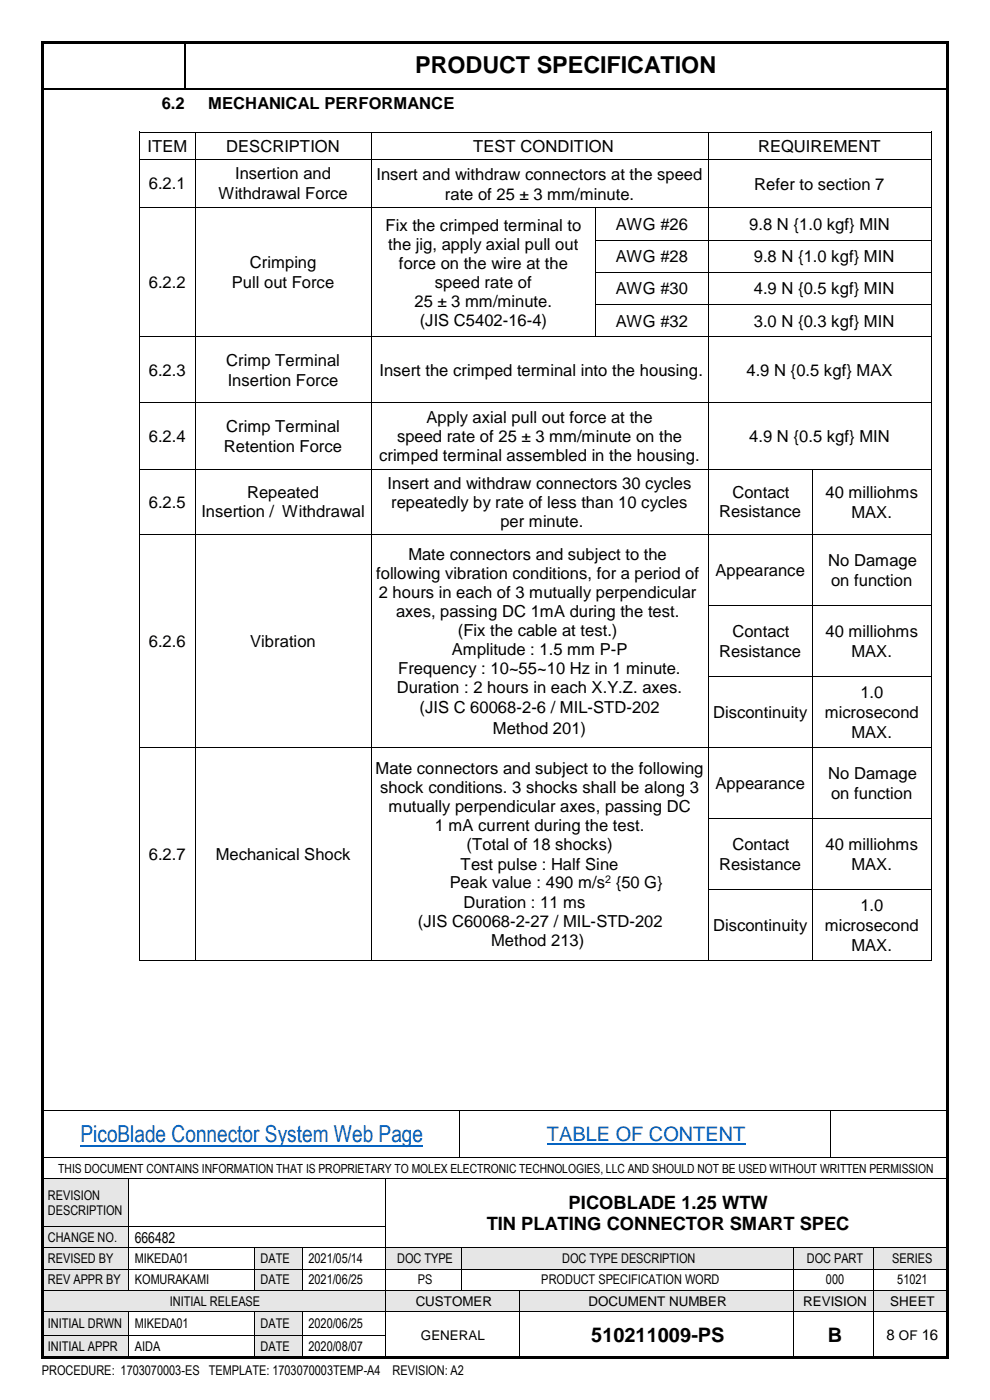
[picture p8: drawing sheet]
<svg xmlns="http://www.w3.org/2000/svg" width="210mm" height="297mm" viewBox="0 0 210 297" stroke-linecap="round" stroke-linejoin="round" font-family="sans-serif">
<defs><g id="words">
<text font-size="5" x="88.1" y="15.5">PRODUCT SPECIFICATION</text>
<text font-size="5" fill="#0563c1" x="17.1" y="242.4">PicoBlade Connector System Web Page</text>
<text font-size="4.2" fill="#0563c1" x="116" y="242.1">TABLE OF CONTENT</text>
<g font-size="4.2">
<text x="125.4" y="284.7">510211009-PS</text>
<text x="175.6" y="284.7">B</text>
</g>
<g font-size="3.9">
<text x="120.6" y="256.5">PICOBLADE 1.25 WTW</text>
<text x="103.3" y="261">TIN PLATING CONNECTOR SMART SPEC</text>
</g>
<g font-size="3.5">
<text x="34.3" y="23.1">6.2</text>
<text x="44.2" y="23.1">MECHANICAL PERFORMANCE</text>
<text x="31.3" y="32.2">ITEM</text>
<text x="48" y="32.2">DESCRIPTION</text>
<text x="100.4" y="32.2">TEST CONDITION</text>
<text x="160.8" y="32.2">REQUIREMENT</text>
<text x="31.6" y="40.2">6.2.1</text>
<text x="49.9" y="38.1">Insertion and</text>
<text x="79.9" y="38.1">Insert and withdraw connectors at the speed</text>
<text x="160" y="40.2">Refer to section 7</text>
<text x="46.4" y="42.3">Withdrawal Force</text>
<text x="94.4" y="42.4">rate of 25 ± 3 mm/minute.</text>
<text x="81.8" y="48.9">Fix the crimped terminal to</text>
<text x="82.4" y="53">the jig, apply axial pull out</text>
<text x="130.7" y="48.8">AWG #26</text>
<text x="159" y="48.8">9.8 N {1.0 kgf} MIN</text>
<text x="53" y="56.9">Crimping</text>
<text x="84.6" y="57">force on the wire at the</text>
<text x="130.7" y="55.6">AWG #28</text>
<text x="159.9" y="55.6">9.8 N {1.0 kgf} MIN</text>
<text x="31.6" y="61.1">6.2.2</text>
<text x="49.2" y="61.1">Pull out Force</text>
<text x="87.9" y="65.1">25 ± 3 mm/minute.</text>
<text x="92.3" y="61.1">speed rate of</text>
<text x="130.7" y="62.4">AWG #30</text>
<text x="159.9" y="62.4">4.9 N {0.5 kgf} MIN</text>
<text x="89" y="69.2">(JIS C5402-16-4)</text>
<text x="130.7" y="69.3">AWG #32</text>
<text x="159.9" y="69.3">3.0 N {0.3 kgf} MIN</text>
<text x="48" y="77.6">Crimp Terminal</text>
<text x="31.6" y="79.7">6.2.3</text>
<text x="48.3" y="81.9">Insertion Force</text>
<text x="80.5" y="79.8">Insert the crimped terminal into the housing.</text>
<text x="158.4" y="79.8">4.9 N {0.5 kgf} MAX</text>
<text x="90.5" y="89.7">Apply axial pull out force at the</text>
<text x="31.6" y="93.7">6.2.4</text>
<text x="47.5" y="95.9">Retention Force</text>
<text x="48" y="91.6">Crimp Terminal</text>
<text x="84.2" y="93.7">speed rate of 25 ± 3 mm/minute on the</text>
<text x="159" y="93.8">4.9 N {0.5 kgf} MIN</text>
<text x="80.5" y="97.8">crimped terminal assembled in the housing.</text>
<text x="31.6" y="107.7">6.2.5</text>
<text x="52.4" y="105.6">Repeated</text>
<text x="82.2" y="103.6">Insert and withdraw connectors 30 cycles</text>
<text x="83" y="107.7">repeatedly by rate of less than 10 cycles</text>
<text x="155.4" y="105.6">Contact</text>
<text x="175.1" y="105.6">40 milliohms</text>
<text x="42.7" y="109.7">Insertion / Withdrawal</text>
<text x="106.1" y="111.7">per minute.</text>
<text x="152.6" y="109.7">Resistance</text>
<text x="180.6" y="109.9">MAX.</text>
<text x="86.6" y="118.7">Mate connectors and subject to the</text>
<text x="175.7" y="120">No Damage</text>
<text x="79.8" y="122.8">following vibration conditions, for a period of</text>
<text x="151.8" y="122.2">Appearance</text>
<text x="176.3" y="124.2">on function</text>
<text x="80.4" y="126.8">2 hours in each of 3 mutually perpendicular</text>
<text x="84" y="130.9">axes, passing DC 1mA during the test.</text>
<text x="31.6" y="137.2">6.2.6</text>
<text x="53.1" y="137.3">Vibration</text>
<text x="97.1" y="134.9">(Fix the cable at test.)</text>
<text x="155.4" y="135.1">Contact</text>
<text x="175.1" y="135.1">40 milliohms</text>
<text x="84.5" y="143.1">Frequency : 10~55~10 Hz in 1 minute.</text>
<text x="95.9" y="139">Amplitude : 1.5 mm P-P</text>
<text x="152.6" y="139.3">Resistance</text>
<text x="180.6" y="139.4">MAX.</text>
<text x="84.2" y="147.1">Duration : 2 hours in each X.Y.Z. axes.</text>
<text x="182.5" y="148">1.0</text>
<text x="89" y="151.3">(JIS C 60068-2-6 / MIL-STD-202</text>
<text x="104.6" y="155.6">Method 201)</text>
<text x="151.3" y="152.3">Discontinuity</text>
<text x="175" y="152.3">microsecond</text>
<text x="180.6" y="156.7">MAX.</text>
<text x="79.7" y="164.2">Mate connectors and subject to the following</text>
<text x="151.8" y="167.4">Appearance</text>
<text x="175.7" y="165.2">No Damage</text>
<text x="80.7" y="168.2">shock conditions. 3 shocks shall be along 3</text>
<text x="82.4" y="172.3">mutually perpendicular axes, passing DC</text>
<text x="176.3" y="169.4">on function</text>
<text x="92.2" y="176.3">1 mA current during the test.</text>
<text x="31.6" y="182.4">6.2.7</text>
<text x="45.8" y="182.5">Mechanical Shock</text>
<text x="97.7" y="184.5">Test pulse : Half Sine</text>
<text x="99" y="180.4">(Total of 18 shocks)</text>
<text x="152.6" y="184.5">Resistance</text>
<text x="155.4" y="180.3">Contact</text>
<text x="175.1" y="180.3">40 milliohms</text>
<text x="180.6" y="184.6">MAX.</text>
<text x="95.4" y="188.5">Peak value : 490 m/s {50 G}</text>
<text x="88.7" y="196.6">(JIS C60068-2-27 / MIL-STD-202</text>
<text x="98.3" y="192.6">Duration : 11 ms</text>
<text x="151.3" y="197.5">Discontinuity</text>
<text x="175" y="197.5">microsecond</text>
<text x="182.5" y="193.2">1.0</text>
<text x="104.2" y="200.7">Method 213)</text>
<text x="180.6" y="201.8">MAX.</text>
</g>
<g font-size="3.2">
<text x="28.6" y="263.6">666482</text>
<text x="188" y="284.3">8 OF 16</text>
</g>
<g font-size="2.8">
<text x="10.2" y="254.5">REVISION</text>
<text x="10.2" y="257.8">DESCRIPTION</text>
<text x="10.2" y="263.5">CHANGE NO.</text>
<text x="10.2" y="268">REVISED BY</text>
<text x="28.6" y="268">MIKEDA01</text>
<text x="55.3" y="268">DATE</text>
<text x="65.4" y="268">2021/05/14</text>
<text x="84.3" y="268">DOC TYPE</text>
<text x="119.3" y="268">DOC TYPE DESCRIPTION</text>
<text x="171.1" y="268">DOC PART</text>
<text x="189.3" y="268">SERIES</text>
<text x="10.2" y="272.5">REV APPR BY</text>
<text x="28.6" y="272.5">KOMURAKAMI</text>
<text x="55.3" y="272.5">DATE</text>
<text x="65.4" y="272.5">2021/06/25</text>
<text x="88.6" y="272.5">PS</text>
<text x="114.8" y="272.5">PRODUCT SPECIFICATION WORD</text>
<text x="175.2" y="272.5">000</text>
<text x="190.3" y="272.5">51021</text>
<text x="10.2" y="281.8">INITIAL DRWN</text>
<text x="28.6" y="281.8">MIKEDA01</text>
<text x="36" y="277">INITIAL RELEASE</text>
<text x="55.3" y="281.8">DATE</text>
<text x="65.4" y="281.8">2020/06/25</text>
<text x="88.2" y="277">CUSTOMER</text>
<text x="124.9" y="277">DOCUMENT NUMBER</text>
<text x="170.4" y="277">REVISION</text>
<text x="188.8" y="277">SHEET</text>
<text x="10.2" y="286.7">INITIAL APPR</text>
<text x="28.6" y="286.7">AIDA</text>
<text x="55.3" y="286.7">DATE</text>
<text x="65.4" y="286.7">2020/08/07</text>
<text x="89.3" y="284.2">GENERAL</text>
<text x="8.9" y="291.8">PROCEDURE: 1703070003-ES TEMPLATE: 1703070003TEMP-A4</text>
<text x="83.3" y="291.8">REVISION: A2</text>
</g>
<text font-size="2.7" x="12.4" y="248.8">THIS DOCUMENT CONTAINS INFORMATION THAT IS PROPRIETARY TO MOLEX ELECTRONIC TECHNOLOGIES, LLC AND SHOULD NOT BE USED WITHOUT WRITTEN PERMISSION</text>
<text font-size="2.3" x="128.4" y="187.4">2</text>
</g></defs>
<g fill="#000">
<path d="M39 8.9h.3v.2h-.3z" fill-rule="evenodd"/>
<path d="M39 18.7h.3v.3h-.3z" fill-rule="evenodd"/>
<path d="M97.4 235.5h.2v.2h-.2z" fill-rule="evenodd"/>
<path d="M176 235.5h.2v.2h-.2z" fill-rule="evenodd"/>
<path d="M97.4 245.5h.2v.2h-.2z" fill-rule="evenodd"/>
<path d="M176 245.5h.2v.2h-.2z" fill-rule="evenodd"/>
</g>
<path d="M8.8 18.8h30.2M39.2 9.1v9.6M39.3 18.8h161.6" fill="none" stroke="#000" stroke-width=".34"/>
<path d="M17.1 243h72.7" fill="none" stroke="#0563c1" stroke-width=".38"/>
<path d="M116 242.7h42.1" fill="none" stroke="#0563c1" stroke-width=".3"/>
<path d="M8.9 235.6h88.5M97.5 235.7v9.8M97.6 235.6h78.4M176.1 235.7v9.8M176.2 235.6h24.9M8.9 245.6h88.5M97.6 245.6h78.4M176.2 245.6h24.9" fill="none" stroke="#000" stroke-width=".21"/>
<g fill="#e6e6e6">
<path d="M8.9 250.2h18.3v10h-18.3z" fill-rule="evenodd"/>
<path d="M10.2 252h16.4v3.2h-16.4z" fill-rule="evenodd"/>
<path d="M10.2 255.2h16.4v3.2h-16.4z" fill-rule="evenodd"/>
</g>
<path d="M8.9 250.1h18.3M27.3 250.2v10M27.4 250.1h54.4M81.8 250.2v10M81.9 250.1h119.2" fill="none" stroke="#000" stroke-width=".21"/>
<g fill="#000">
<path d="M27.2 250h.2v.2h-.2z" fill-rule="evenodd"/>
<path d="M81.8 250h.1v.2h-.1z" fill-rule="evenodd"/>
</g>
<g fill="#e6e6e6">
<path d="M8.9 260.3h18.3v4.4h-18.3z" fill-rule="evenodd"/>
<path d="M10.2 260.9h16.4v3.3h-16.4z" fill-rule="evenodd"/>
</g>
<path d="M8.9 260.3h18.3M27.3 260.3v4.4M27.4 260.3h54.4M81.8 260.3v4.4" fill="none" stroke="#000" stroke-width=".21"/>
<g fill="#000">
<path d="M27.2 260.2h.2v.1h-.2z" fill-rule="evenodd"/>
<path d="M81.8 260.2h.1v.1h-.1z" fill-rule="evenodd"/>
</g>
<g fill="#e6e6e6">
<path d="M8.9 264.9h18.3v4.3h-18.3z" fill-rule="evenodd"/>
<path d="M10.2 265.4h16.4v3.2h-16.4z" fill-rule="evenodd"/>
</g>
<g fill="#fff">
<path d="M27.4 264.9h26.5v4.3h-26.5z" fill-rule="evenodd"/>
<path d="M28.6 265.4h24.7v3.2h-24.7z" fill-rule="evenodd"/>
</g>
<g fill="#e6e6e6">
<path d="M54.1 264.9h10v4.3h-10z" fill-rule="evenodd"/>
<path d="M55.3 265.4h8.1v3.2h-8.1z" fill-rule="evenodd"/>
<path d="M82 264.9h15.9v4.3h-15.9z" fill-rule="evenodd"/>
<path d="M83.2 265.4h14v3.2h-14z" fill-rule="evenodd"/>
<path d="M98.1 264.9h70.2v4.3h-70.2z" fill-rule="evenodd"/>
<path d="M99.2 265.4h68.4v3.2h-68.4z" fill-rule="evenodd"/>
<path d="M168.4 264.9h16.9v4.3h-16.9z" fill-rule="evenodd"/>
<path d="M169.6 265.4h15.1v3.2h-15.1z" fill-rule="evenodd"/>
<path d="M185.5 264.9h15.6v4.3h-15.6z" fill-rule="evenodd"/>
<path d="M186.7 265.4h13.7v3.2h-13.7z" fill-rule="evenodd"/>
</g>
<g fill="none" stroke="#000" stroke-width=".21">
<path d="M8.9 264.7h18.3M27.3 264.8v4.4M27.4 264.7h26.5M54 264.8v4.4M54.1 264.7h10M64.1 264.8v4.4M64.2 264.7h17.6M81.8 264.8v4.4M81.9 264.7h15.9M97.9 264.8v4.4M98 264.7h70.3M168.4 264.8v4.4"/>
<path d="M168.4 264.7h16.9M185.4 264.8v4.4M185.5 264.7h15.6"/>
</g>
<g fill="#000">
<path d="M27.2 264.7h.2v.1h-.2z" fill-rule="evenodd"/>
<path d="M53.9 264.7h.2v.1h-.2z" fill-rule="evenodd"/>
<path d="M64.1 264.7h.1v.1h-.1z" fill-rule="evenodd"/>
<path d="M81.8 264.7h.1v.1h-.1z" fill-rule="evenodd"/>
<path d="M97.8 264.7h.2v.1h-.2z" fill-rule="evenodd"/>
<path d="M168.3 264.7h.1v.1h-.1z" fill-rule="evenodd"/>
<path d="M185.3 264.7h.2v.1h-.2z" fill-rule="evenodd"/>
</g>
<g fill="#e6e6e6">
<path d="M8.9 269.4h18.3v4.3h-18.3z" fill-rule="evenodd"/>
<path d="M10.2 269.9h16.4v3.2h-16.4z" fill-rule="evenodd"/>
</g>
<g fill="#fff">
<path d="M27.4 269.4h26.5v4.3h-26.5z" fill-rule="evenodd"/>
<path d="M28.6 269.9h24.7v3.2h-24.7z" fill-rule="evenodd"/>
</g>
<g fill="#e6e6e6">
<path d="M54.1 269.4h10v4.3h-10z" fill-rule="evenodd"/>
<path d="M55.3 269.9h8.1v3.2h-8.1z" fill-rule="evenodd"/>
</g>
<g fill="#fff">
<path d="M64.3 269.4h17.5v4.3h-17.5z" fill-rule="evenodd"/>
<path d="M65.4 269.9h15.7v3.2h-15.7z" fill-rule="evenodd"/>
</g>
<g fill="none" stroke="#000" stroke-width=".21">
<path d="M8.9 269.3h18.3M27.3 269.4v4.3M27.4 269.3h26.5M54 269.4v4.3M54.1 269.3h10M64.1 269.4v4.3M64.2 269.3h17.6M81.8 269.4v4.3M81.9 269.3h15.9M97.9 269.4v4.3M98 269.3h70.3M168.4 269.4v4.3"/>
<path d="M168.4 269.3h16.9M185.4 269.4v4.3M185.5 269.3h15.6"/>
</g>
<g fill="#000">
<path d="M27.2 269.2h.2v.2h-.2z" fill-rule="evenodd"/>
<path d="M53.9 269.2h.2v.2h-.2z" fill-rule="evenodd"/>
<path d="M64.1 269.2h.1v.2h-.1z" fill-rule="evenodd"/>
<path d="M81.8 269.2h.1v.2h-.1z" fill-rule="evenodd"/>
<path d="M97.8 269.2h.2v.2h-.2z" fill-rule="evenodd"/>
<path d="M168.3 269.2h.1v.2h-.1z" fill-rule="evenodd"/>
<path d="M185.3 269.2h.2v.2h-.2z" fill-rule="evenodd"/>
</g>
<g fill="#e6e6e6">
<path d="M8.9 273.8h72.9v4.4h-72.9z" fill-rule="evenodd"/>
<path d="M10.2 274.4h70.9v3.2h-70.9z" fill-rule="evenodd"/>
<path d="M82 273.8h28.1v4.4h-28.1z" fill-rule="evenodd"/>
<path d="M83.2 274.4h26.2v3.3h-26.2z" fill-rule="evenodd"/>
<path d="M110.3 273.8h58v4.4h-58z" fill-rule="evenodd"/>
<path d="M111.5 274.4h56.1v3.3h-56.1z" fill-rule="evenodd"/>
<path d="M168.4 273.8h16.9v4.4h-16.9z" fill-rule="evenodd"/>
<path d="M169.6 274.4h15.1v3.3h-15.1z" fill-rule="evenodd"/>
<path d="M185.5 273.8h15.6v4.4h-15.6z" fill-rule="evenodd"/>
<path d="M186.7 274.4h13.7v3.3h-13.7z" fill-rule="evenodd"/>
</g>
<g fill="none" stroke="#000" stroke-width=".21">
<path d="M8.9 273.8h18.3M27.4 273.8h26.5M54.1 273.8h10M64.2 273.8h17.6M81.8 273.8v4.4M81.9 273.8h15.9M98 273.8h12.1M110.2 273.8v4.4M110.3 273.8h58M168.4 273.8v4.4M168.4 273.8h16.9M185.4 273.8v4.4"/>
<path d="M185.5 273.8h15.6"/>
</g>
<g fill="#000">
<path d="M27.2 273.7h.2v.1h-.2z" fill-rule="evenodd"/>
<path d="M53.9 273.7h.2v.1h-.2z" fill-rule="evenodd"/>
<path d="M64.1 273.7h.1v.1h-.1z" fill-rule="evenodd"/>
<path d="M81.8 273.7h.1v.1h-.1z" fill-rule="evenodd"/>
<path d="M97.8 273.7h.2v.1h-.2z" fill-rule="evenodd"/>
<path d="M110.1 273.7h.2v.1h-.2z" fill-rule="evenodd"/>
<path d="M168.3 273.7h.1v.1h-.1z" fill-rule="evenodd"/>
<path d="M185.3 273.7h.2v.1h-.2z" fill-rule="evenodd"/>
</g>
<g fill="#e6e6e6">
<path d="M8.9 278.3h18.3v5h-18.3z" fill-rule="evenodd"/>
<path d="M10.2 279.2h16.4v3.2h-16.4z" fill-rule="evenodd"/>
<path d="M54.1 278.3h10v5h-10z" fill-rule="evenodd"/>
<path d="M55.3 279.2h8.1v3.2h-8.1z" fill-rule="evenodd"/>
</g>
<g fill="#fff">
<path d="M110.3 278.3h58v9.7h-58z" fill-rule="evenodd"/>
<path d="M111.5 280.7h56.1v4.9h-56.1z" fill-rule="evenodd"/>
<path d="M168.4 278.3h16.9v9.7h-16.9z" fill-rule="evenodd"/>
<path d="M169.6 280.7h15.1v4.9h-15.1z" fill-rule="evenodd"/>
<path d="M185.5 278.3h15.6v9.7h-15.6z" fill-rule="evenodd"/>
<path d="M186.7 281.3h13.7v3.7h-13.7z" fill-rule="evenodd"/>
</g>
<g fill="none" stroke="#000" stroke-width=".21">
<path d="M8.9 278.2h18.3M27.3 278.3v5M27.4 278.2h26.5M54 278.3v5M54.1 278.2h10M64.1 278.3v5M64.2 278.2h17.6M81.8 278.3v5M81.9 278.2h28.2M110.2 278.3v5M110.3 278.2h58M168.4 278.3v5"/>
<path d="M168.4 278.2h16.9M185.4 278.3v5M185.5 278.2h15.6"/>
</g>
<g fill="#000">
<path d="M27.2 278.2h.2v.1h-.2z" fill-rule="evenodd"/>
<path d="M53.9 278.2h.2v.1h-.2z" fill-rule="evenodd"/>
<path d="M64.1 278.2h.1v.1h-.1z" fill-rule="evenodd"/>
<path d="M81.8 278.2h.1v.1h-.1z" fill-rule="evenodd"/>
<path d="M110.1 278.2h.2v.1h-.2z" fill-rule="evenodd"/>
<path d="M168.3 278.2h.1v.1h-.1z" fill-rule="evenodd"/>
<path d="M185.3 278.2h.2v.1h-.2z" fill-rule="evenodd"/>
</g>
<g fill="#e6e6e6">
<path d="M8.9 283.4h18.3v4.6h-18.3z" fill-rule="evenodd"/>
<path d="M10.2 284.1h16.4v3.3h-16.4z" fill-rule="evenodd"/>
<path d="M54.1 283.4h10v4.6h-10z" fill-rule="evenodd"/>
<path d="M55.3 284.1h8.1v3.3h-8.1z" fill-rule="evenodd"/>
</g>
<g fill="none" stroke="#000" stroke-width=".21">
<path d="M29.6 28.9v4.8M29.6 34.6v9.4M29.6 28h11.7M29.6 33.8h11.7M41.4 28.9v4.8M41.4 34.6v9.4M41.5 28h37.2M41.5 33.8h37.2M78.8 28.9v4.8M78.8 34.6v9.4M78.8 28h71.3M78.8 33.8h71.3"/>
<path d="M150.2 28.9v4.8M150.2 34.6v9.4M150.3 28h47.2M150.3 33.8h47.2M197.6 28.9v4.8M197.6 34.6v9.4M29.6 44.9v5.9M29.6 51.8v5.9M29.6 58.6v5.9M29.6 44.1h11.7M41.4 44.9v5.9M41.4 51.8v5.9"/>
<path d="M41.4 58.6v5.9M41.5 44.1h37.2M78.8 44.9v5.9M78.8 51.8v5.9M78.8 58.6v5.9M78.8 44.1h47.5M126.4 44.9v5.9M126.4 51.8v5.9M126.4 58.6v5.9M126.5 44.1h23.6M126.5 50.9h23.6M126.5 57.7h23.6"/>
<path d="M150.2 44.9v5.9M150.2 51.8v5.9M150.2 58.6v5.9M150.3 44.1h47.2M150.3 50.9h47.2M150.3 57.7h47.2M197.6 44.9v5.9M197.6 51.8v5.9M197.6 58.6v5.9M29.6 65.5v5.9M29.6 72.3v13.1M29.6 71.5h11.7"/>
<path d="M41.4 65.5v5.9M41.4 72.3v13.1M41.5 71.5h37.2M78.8 65.5v5.9M78.8 72.3v13.1M78.8 71.5h47.5M126.4 65.5v5.9M126.5 64.6h23.6M126.5 71.5h23.6M150.2 65.5v5.9M150.2 72.3v13.1M150.3 64.6h47.2"/>
<path d="M150.3 71.5h47.2M197.6 65.5v5.9M197.6 72.3v13.1M29.6 86.3v13.1M29.6 85.4h11.7M29.6 99.5h11.7M41.4 86.3v13.1M41.5 85.4h37.2M41.5 99.5h37.2M78.8 86.3v13.1M78.8 85.4h71.3M78.8 99.5h71.3"/>
<path d="M150.2 86.3v13.1M150.3 85.4h47.2M150.3 99.5h22.1M172.5 99.5h25M197.6 86.3v13.1M29.6 100.3v13M29.6 114.2v14.1M29.6 113.3h11.7M41.4 100.3v13M41.4 114.2v14.1M41.5 113.3h37.2M78.8 100.3v13"/>
<path d="M78.8 114.2v14.1M78.8 113.3h71.3M150.2 100.3v13M150.2 114.2v14.1M150.3 113.3h22.1M172.5 100.3v13M172.5 114.2v14.1M172.5 113.3h25M197.6 100.3v13M197.6 114.2v14.1M29.6 129.3v14.1M41.4 129.3v14.1"/>
<path d="M78.8 129.3v14.1M150.2 129.3v14.1M150.3 128.4h22.1M172.5 129.3v14.1M172.5 128.4h25M197.6 129.3v14.1M29.6 144.3v14.2M29.6 159.4v14.1M29.6 158.6h11.7M41.4 144.3v14.2M41.4 159.4v14.1M41.5 158.6h37.2"/>
<path d="M78.8 144.3v14.2M78.8 159.4v14.1M78.8 158.6h71.3M150.2 144.3v14.2M150.2 159.4v14.1M150.3 143.5h22.1M150.3 158.6h22.1M172.5 144.3v14.2M172.5 159.4v14.1M172.5 143.5h25M172.5 158.6h25M197.6 144.3v14.2"/>
<path d="M197.6 159.4v14.1M29.6 174.5v14.1M41.4 174.5v14.1M78.8 174.5v14.1M150.2 174.5v14.1M150.3 173.6h22.1M172.5 174.5v14.1M172.5 173.6h25M197.6 174.5v14.1M29.6 189.6v14.1M41.4 189.6v14.1M78.8 189.6v14.1"/>
<path d="M150.2 189.6v14.1M150.3 188.7h22.1M172.5 189.6v14.1M172.5 188.7h25M197.6 189.6v14.1M29.6 203.8h11.7M41.5 203.8h37.2M78.8 203.8h71.3M150.3 203.8h22.1M172.5 203.8h25M8.9 283.3h18.3M27.3 283.4v4.6"/>
<path d="M27.4 283.3h26.5M54 283.4v4.6M54.1 283.3h10M64.1 283.4v4.6M64.2 283.3h17.6M81.8 283.4v4.6M110.2 283.4v4.6M168.4 283.4v4.6M185.4 283.4v4.6"/>
</g>
<g fill="#000">
<path d="M8.8 8.8h.5v.5h-.5z" fill-rule="evenodd"/>
<path d="M8.8 8.8h.5v.5h-.5z" fill-rule="evenodd"/>
<path d="M9.3 8.8h191.4v.5h-191.4z" fill-rule="evenodd"/>
<path d="M200.7 8.8h.6v.5h-.6z" fill-rule="evenodd"/>
<path d="M200.7 8.8h.6v.5h-.6z" fill-rule="evenodd"/>
<path d="M29.5 27.9h.1v1h-.1z" fill-rule="evenodd"/>
<path d="M29.5 27.9h.1v.2h-.1z" fill-rule="evenodd"/>
<path d="M29.5 33.7h.1v.9h-.1z" fill-rule="evenodd"/>
<path d="M41.3 28.1h.2v.8h-.2z" fill-rule="evenodd"/>
<path d="M41.3 27.9h.2v.2h-.2z" fill-rule="evenodd"/>
<path d="M41.3 33.7h.2v.9h-.2z" fill-rule="evenodd"/>
<path d="M78.7 28.1h.1v.8h-.1z" fill-rule="evenodd"/>
<path d="M78.7 27.9h.1v.2h-.1z" fill-rule="evenodd"/>
<path d="M78.7 33.7h.1v.9h-.1z" fill-rule="evenodd"/>
<path d="M150.1 28.1h.2v.8h-.2z" fill-rule="evenodd"/>
<path d="M150.1 27.9h.2v.2h-.2z" fill-rule="evenodd"/>
<path d="M150.1 33.7h.2v.9h-.2z" fill-rule="evenodd"/>
<path d="M197.5 27.9h.1v1h-.1z" fill-rule="evenodd"/>
<path d="M197.5 27.9h.1v.2h-.1z" fill-rule="evenodd"/>
<path d="M197.5 33.7h.1v.9h-.1z" fill-rule="evenodd"/>
<path d="M29.5 44h.1v.9h-.1z" fill-rule="evenodd"/>
<path d="M29.5 50.8h.1v1h-.1z" fill-rule="evenodd"/>
<path d="M29.5 57.7h.1v.9h-.1z" fill-rule="evenodd"/>
<path d="M41.3 44h.2v.9h-.2z" fill-rule="evenodd"/>
<path d="M41.3 50.8h.2v1h-.2z" fill-rule="evenodd"/>
<path d="M41.3 57.7h.2v.9h-.2z" fill-rule="evenodd"/>
<path d="M78.7 44h.1v.9h-.1z" fill-rule="evenodd"/>
<path d="M78.7 50.8h.1v1h-.1z" fill-rule="evenodd"/>
<path d="M78.7 57.7h.1v.9h-.1z" fill-rule="evenodd"/>
<path d="M126.3 44.2h.2v.7h-.2z" fill-rule="evenodd"/>
<path d="M126.3 44h.2v.2h-.2z" fill-rule="evenodd"/>
<path d="M126.3 50.8h.2v1h-.2z" fill-rule="evenodd"/>
<path d="M126.3 57.7h.2v.9h-.2z" fill-rule="evenodd"/>
<path d="M150.1 44h.2v.9h-.2z" fill-rule="evenodd"/>
<path d="M150.1 50.8h.2v1h-.2z" fill-rule="evenodd"/>
<path d="M150.1 57.7h.2v.9h-.2z" fill-rule="evenodd"/>
<path d="M197.5 44h.1v.9h-.1z" fill-rule="evenodd"/>
<path d="M197.5 50.8h.1v1h-.1z" fill-rule="evenodd"/>
<path d="M197.5 57.7h.1v.9h-.1z" fill-rule="evenodd"/>
<path d="M29.5 64.5h.1v1h-.1z" fill-rule="evenodd"/>
<path d="M29.5 71.4h.1v.9h-.1z" fill-rule="evenodd"/>
<path d="M41.3 64.5h.2v1h-.2z" fill-rule="evenodd"/>
<path d="M41.3 71.4h.2v.9h-.2z" fill-rule="evenodd"/>
<path d="M78.7 64.5h.1v1h-.1z" fill-rule="evenodd"/>
<path d="M78.7 71.4h.1v.9h-.1z" fill-rule="evenodd"/>
<path d="M126.3 64.5h.2v1h-.2z" fill-rule="evenodd"/>
<path d="M126.3 71.4h.2v.2h-.2z" fill-rule="evenodd"/>
<path d="M150.1 64.5h.2v1h-.2z" fill-rule="evenodd"/>
<path d="M150.1 71.4h.2v.9h-.2z" fill-rule="evenodd"/>
<path d="M197.5 64.5h.1v1h-.1z" fill-rule="evenodd"/>
<path d="M197.5 71.4h.1v.9h-.1z" fill-rule="evenodd"/>
<path d="M29.5 85.4h.1v.9h-.1z" fill-rule="evenodd"/>
<path d="M41.3 85.4h.2v.9h-.2z" fill-rule="evenodd"/>
<path d="M78.7 85.4h.1v.9h-.1z" fill-rule="evenodd"/>
<path d="M150.1 85.4h.2v.9h-.2z" fill-rule="evenodd"/>
<path d="M172.4 99.4h.1v.2h-.1z" fill-rule="evenodd"/>
<path d="M197.5 85.4h.1v.9h-.1z" fill-rule="evenodd"/>
<path d="M29.5 99.4h.1v.9h-.1z" fill-rule="evenodd"/>
<path d="M29.5 113.3h.1v.9h-.1z" fill-rule="evenodd"/>
<path d="M41.3 99.4h.2v.9h-.2z" fill-rule="evenodd"/>
<path d="M41.3 113.3h.2v.9h-.2z" fill-rule="evenodd"/>
<path d="M78.7 99.4h.1v.9h-.1z" fill-rule="evenodd"/>
<path d="M78.7 113.3h.1v.9h-.1z" fill-rule="evenodd"/>
<path d="M150.1 99.4h.2v.9h-.2z" fill-rule="evenodd"/>
<path d="M150.1 113.3h.2v.9h-.2z" fill-rule="evenodd"/>
<path d="M172.4 99.6h.1v.7h-.1z" fill-rule="evenodd"/>
<path d="M172.4 113.3h.1v.9h-.1z" fill-rule="evenodd"/>
<path d="M197.5 99.4h.1v.9h-.1z" fill-rule="evenodd"/>
<path d="M197.5 113.3h.1v.9h-.1z" fill-rule="evenodd"/>
<path d="M29.5 128.3h.1v1h-.1z" fill-rule="evenodd"/>
<path d="M41.3 128.3h.2v1h-.2z" fill-rule="evenodd"/>
<path d="M78.7 128.3h.1v1h-.1z" fill-rule="evenodd"/>
<path d="M150.1 128.3h.2v1h-.2z" fill-rule="evenodd"/>
<path d="M172.4 128.3h.1v1h-.1z" fill-rule="evenodd"/>
<path d="M197.5 128.3h.1v1h-.1z" fill-rule="evenodd"/>
<path d="M29.5 143.4h.1v.9h-.1z" fill-rule="evenodd"/>
<path d="M29.5 158.5h.1v.9h-.1z" fill-rule="evenodd"/>
<path d="M41.3 143.4h.2v.9h-.2z" fill-rule="evenodd"/>
<path d="M41.3 158.5h.2v.9h-.2z" fill-rule="evenodd"/>
<path d="M78.7 143.4h.1v.9h-.1z" fill-rule="evenodd"/>
<path d="M78.7 158.5h.1v.9h-.1z" fill-rule="evenodd"/>
<path d="M150.1 143.4h.2v.9h-.2z" fill-rule="evenodd"/>
<path d="M150.1 158.5h.2v.9h-.2z" fill-rule="evenodd"/>
<path d="M172.4 143.4h.1v.9h-.1z" fill-rule="evenodd"/>
<path d="M172.4 158.5h.1v.9h-.1z" fill-rule="evenodd"/>
<path d="M197.5 143.4h.1v.9h-.1z" fill-rule="evenodd"/>
<path d="M197.5 158.5h.1v.9h-.1z" fill-rule="evenodd"/>
<path d="M29.5 173.5h.1v1h-.1z" fill-rule="evenodd"/>
<path d="M41.3 173.5h.2v1h-.2z" fill-rule="evenodd"/>
<path d="M78.7 173.5h.1v1h-.1z" fill-rule="evenodd"/>
<path d="M150.1 173.5h.2v1h-.2z" fill-rule="evenodd"/>
<path d="M172.4 173.5h.1v1h-.1z" fill-rule="evenodd"/>
<path d="M197.5 173.5h.1v1h-.1z" fill-rule="evenodd"/>
<path d="M29.5 188.6h.1v1h-.1z" fill-rule="evenodd"/>
<path d="M41.3 188.6h.2v1h-.2z" fill-rule="evenodd"/>
<path d="M78.7 188.6h.1v1h-.1z" fill-rule="evenodd"/>
<path d="M150.1 188.6h.2v1h-.2z" fill-rule="evenodd"/>
<path d="M172.4 188.6h.1v1h-.1z" fill-rule="evenodd"/>
<path d="M197.5 188.6h.1v1h-.1z" fill-rule="evenodd"/>
<path d="M29.5 203.7h.1v.2h-.1z" fill-rule="evenodd"/>
<path d="M29.5 203.7h.1v.2h-.1z" fill-rule="evenodd"/>
<path d="M41.3 203.7h.2v.2h-.2z" fill-rule="evenodd"/>
<path d="M78.7 203.7h.1v.2h-.1z" fill-rule="evenodd"/>
<path d="M150.1 203.7h.2v.2h-.2z" fill-rule="evenodd"/>
<path d="M172.4 203.7h.1v.2h-.1z" fill-rule="evenodd"/>
<path d="M197.5 203.7h.1v.2h-.1z" fill-rule="evenodd"/>
<path d="M197.5 203.7h.1v.2h-.1z" fill-rule="evenodd"/>
<path d="M8.8 9.3h.5v278.4h-.5z" fill-rule="evenodd"/>
<path d="M8.8 287.7h.5v.5h-.5z" fill-rule="evenodd"/>
<path d="M8.8 287.7h.5v.5h-.5z" fill-rule="evenodd"/>
<path d="M9.3 287.7h191.4v.5h-191.4z" fill-rule="evenodd"/>
<path d="M27.2 283.3h.2v.1h-.2z" fill-rule="evenodd"/>
<path d="M53.9 283.3h.2v.1h-.2z" fill-rule="evenodd"/>
<path d="M64.1 283.3h.1v.1h-.1z" fill-rule="evenodd"/>
<path d="M81.8 283.3h.1v.1h-.1z" fill-rule="evenodd"/>
<path d="M110.1 283.3h.2v.1h-.2z" fill-rule="evenodd"/>
<path d="M168.3 283.3h.1v.1h-.1z" fill-rule="evenodd"/>
<path d="M185.3 283.3h.2v.1h-.2z" fill-rule="evenodd"/>
<path d="M200.7 9.3h.6v278.4h-.6z" fill-rule="evenodd"/>
<path d="M200.7 287.7h.6v.5h-.6z" fill-rule="evenodd"/>
<path d="M200.7 287.7h.6v.5h-.6z" fill-rule="evenodd"/>
</g>
<use href="#words"/>
</svg>
